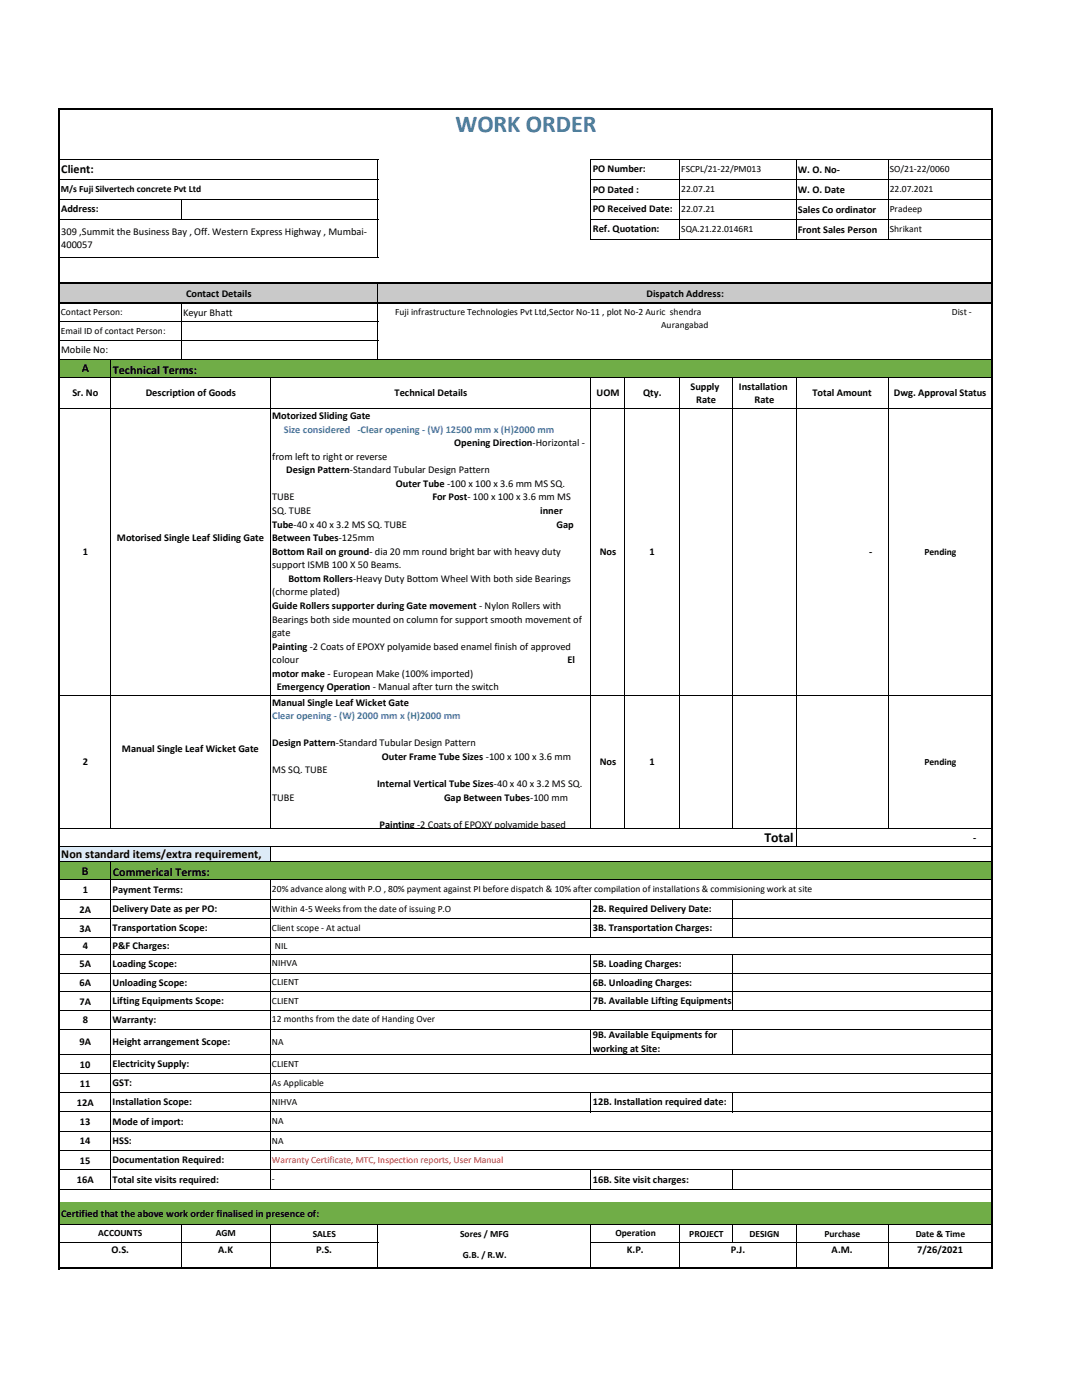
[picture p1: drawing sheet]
<svg xmlns="http://www.w3.org/2000/svg" width="216mm" height="279mm" viewBox="0 0 216 279" stroke-linecap="round" stroke-linejoin="round" font-family="sans-serif">
<defs><g id="words">
<text font-size="4.8" fill="#2f75b5" x="90.9" y="26.2">WORK ORDER</text>
<text font-size="2.8" x="152.5" y="168">Total</text>
<g font-size="2.4">
<text x="12.2" y="34.5">Client:</text>
<text x="16.3" y="74.3">A</text>
<text x="22.5" y="74.5">Technical Terms:</text>
<text x="12.2" y="171.2">Non standard items/extra requirement,</text>
<text x="16.3" y="174.6">B</text>
<text x="22.5" y="174.8">Commerical Terms:</text>
</g>
<g font-size="2.1">
<text x="118.3" y="34.4">PO Number:</text>
<text x="159.2" y="34.5">W. O. No-</text>
<text x="118.3" y="38.5">PO Dated :</text>
<text x="159.2" y="38.5">W. O. Date</text>
<text x="12.2" y="42.4">Address:</text>
<text x="12.2" y="46.9">309 ,Summit the Business Bay , Off. Western Express Highway , Mumbai-</text>
<text x="118.3" y="46.4">Ref. Quotation:</text>
<text x="118.3" y="42.4">PO Received Date:</text>
<text x="159.2" y="42.5">Sales Co ordinator</text>
<text x="159.2" y="46.4">Front Sales Person</text>
<text x="12.2" y="49.6">400057</text>
<text x="37.1" y="59.2">Contact Details</text>
<text x="129" y="59.2">Dispatch Address:</text>
<text x="36.5" y="63">Keyur Bhatt</text>
<text x="12.2" y="70.5">Mobile No:</text>
<text x="137.8" y="77.8">Supply</text>
<text x="147.4" y="77.8">Installation</text>
<text x="14.4" y="79.1">Sr. No</text>
<text x="29.1" y="79">Description of Goods</text>
<text x="54.3" y="83.6">Motorized Sliding Gate</text>
<text x="78.7" y="79">Technical Details</text>
<text x="119" y="79.1">UOM</text>
<text x="128.3" y="79.1">Qty.</text>
<text x="138.9" y="80.5">Rate</text>
<text x="150.5" y="80.5">Rate</text>
<text x="162.1" y="79.1">Total Amount</text>
<text x="178.4" y="79.1">Dwg. Approval Status</text>
<text x="90.6" y="89">Opening Direction-Horizontal -</text>
<text x="54.3" y="91.7">from left to right or reverse</text>
<text x="57.1" y="94.4">Design Pattern-Standard Tubular Design Pattern</text>
<text x="54.3" y="99.9">TUBE</text>
<text x="79" y="97.2">Outer Tube -100 x 100 x 3.6 mm MS SQ.</text>
<text x="86.3" y="99.9">For Post- 100 x 100 x 3.6 mm MS</text>
<text x="54.3" y="108">Between Tubes-125mm</text>
<text x="54.3" y="102.6">SQ. TUBE</text>
<text x="54.3" y="105.3">Tube-40 x 40 x 3.2 MS SQ. TUBE</text>
<text x="107.8" y="102.6">inner</text>
<text x="111" y="105.3">Gap</text>
<text x="16.5" y="110.7">1</text>
<text x="23.3" y="108">Motorised Single Leaf Sliding Gate</text>
<text x="54.3" y="113.4">support ISMB 100 X 50 Beams.</text>
<text x="54.3" y="110.7">Bottom Rail on ground- dia 20 mm round bright bar with heavy duty</text>
<text x="119.7" y="110.7">Nos</text>
<text x="129.6" y="110.7">1</text>
<text x="173.4" y="110.7">-</text>
<text x="54.3" y="118.8">(chorme plated)</text>
<text x="57.6" y="116.1">Bottom Rollers-Heavy Duty Bottom Wheel With both side Bearings</text>
<text x="54.3" y="121.5">Guide Rollers supporter during Gate movement - Nylon Rollers with</text>
<text x="54.3" y="124.2">Bearings both side mounted on column for support smooth movement of</text>
<text x="54.3" y="127">gate</text>
<text x="54.3" y="129.7">Painting -2 Coats of EPOXY polyamide based enamel finish of approved</text>
<text x="54.3" y="135.1">motor make - European Make (100% imported)</text>
<text x="54.3" y="132.4">colour</text>
<text x="55.2" y="137.8">Emergency Operation - Manual after turn the switch</text>
<text x="113.2" y="132.4">El</text>
<text x="54.3" y="140.5">Operating Switch - Push Button from inside</text>
<text x="54.3" y="140.8">Manual Single Leaf Wicket Gate</text>
<text x="24.3" y="150">Manual Single Leaf Wicket Gate</text>
<text x="54.3" y="148.9">Design Pattern-Standard Tubular Design Pattern</text>
<text x="16.5" y="152.7">2</text>
<text x="54.3" y="154.3">MS SQ. TUBE</text>
<text x="76.2" y="151.6">Outer Frame Tube Sizes -100 x 100 x 3.6 mm</text>
<text x="119.7" y="152.7">Nos</text>
<text x="129.6" y="152.7">1</text>
<text x="54.3" y="159.8">TUBE</text>
<text x="75.3" y="157.1">Internal Vertical Tube Sizes-40 x 40 x 3.2 MS SQ.</text>
<text x="88.6" y="159.8">Gap Between Tubes-100 mm</text>
<text x="75.7" y="165.2">Painting -2 Coats of EPOXY polyamide based</text>
<text x="194.2" y="167.8">-</text>
<text x="16.5" y="178.3">1</text>
<text x="22.5" y="178.2">Payment Terms:</text>
<text x="15.9" y="182.2">2A</text>
<text x="15.9" y="186">3A</text>
<text x="22.5" y="182.1">Delivery Date as per PO:</text>
<text x="22.5" y="185.9">Transportation Scope:</text>
<text x="118.3" y="185.9">3B. Transportation Charges:</text>
<text x="118.3" y="182.1">2B. Required Delivery Date:</text>
<text x="16.5" y="189.5">4</text>
<text x="22.5" y="189.4">P&amp;F Charges:</text>
<text x="15.9" y="193">5A</text>
<text x="15.9" y="196.8">6A</text>
<text x="22.5" y="196.7">Unloading Scope:</text>
<text x="22.5" y="193">Loading Scope:</text>
<text x="118.3" y="193">5B. Loading Charges:</text>
<text x="118.3" y="196.7">6B. Unloading Charges:</text>
<text x="15.9" y="200.5">7A</text>
<text x="22.5" y="200.4">Lifting Equipments Scope:</text>
<text x="118.3" y="200.4">7B. Available Lifting Equipments:</text>
<text x="15.9" y="208.6">9A</text>
<text x="16.5" y="204.2">8</text>
<text x="22.5" y="204.1">Warranty:</text>
<text x="22.5" y="208.5">Height arrangement Scope:</text>
<text x="118.3" y="207.2">9B. Available Equipments for</text>
<text x="118.3" y="209.9">working at Site:</text>
<text x="16" y="213.1">10</text>
<text x="22.5" y="213">Electricity Supply:</text>
<text x="15.3" y="220.7">12A</text>
<text x="16" y="216.9">11</text>
<text x="22.5" y="216.8">GST:</text>
<text x="22.5" y="220.6">Installation Scope:</text>
<text x="118.3" y="220.6">12B. Installation required date:</text>
<text x="16" y="224.5">13</text>
<text x="22.5" y="224.5">Mode of import:</text>
<text x="16" y="228.4">14</text>
<text x="16" y="232.2">15</text>
<text x="22.5" y="232.2">Documentation Required:</text>
<text x="22.5" y="228.3">HSS:</text>
<text x="15.3" y="236.1">16A</text>
<text x="22.5" y="236">Total site visits required:</text>
<text x="118.3" y="236">16B. Site visit charges:</text>
<text x="12.2" y="242.8">Certified that the above work order finalised in presence of:</text>
<text x="22.3" y="250">O.S.</text>
<text x="43.6" y="250">A.K</text>
<text x="63.1" y="250">P.S.</text>
<text x="125.1" y="250">K.P.</text>
<text x="145.8" y="250">P.J.</text>
<text x="165.9" y="250">A.M.</text>
<text x="183" y="250">7/26/2021</text>
</g>
<g font-size="2.1" fill="#4472c4">
<text x="56.6" y="86.3">Size considered -Clear opening - (W) 12500 mm x (H)2000 mm</text>
<text x="54.3" y="143.5">Clear opening - (W) 2000 mm x (H)2000 mm</text>
</g>
<g font-size="1.9">
<text x="135.9" y="34.3">FSCPL/21-22/PM013</text>
<text x="177.5" y="34.4">SO/21-22/0060</text>
<text x="12.1" y="38.3">M/s Fuji Silvertech concrete Pvt Ltd</text>
<text x="135.9" y="38.3">22.07.21</text>
<text x="177.5" y="38.4">22.07.2021</text>
<text x="135.9" y="42.3">22.07.21</text>
<text x="135.9" y="46.3">SQA.21.22.0146R1</text>
<text x="177.5" y="42.4">Pradeep</text>
<text x="177.5" y="46.4">Shrikant</text>
<text x="12.1" y="62.9">Contact Person:</text>
<text x="78.8" y="62.9">Fuji infrastructure Technologies Pvt Ltd,Sector No-11 , plot No-2 Auric shendra</text>
<text x="131.9" y="65.4">Aurangabad</text>
<text x="189.9" y="62.9">Dist -</text>
<text x="12.1" y="66.7">Email ID of contact Person:</text>
<text x="184.4" y="110.7">Pending</text>
<text x="184.4" y="152.6">Pending</text>
<text x="54.3" y="178.1">20% advance along with P.O , 80% payment against PI before dispatch &amp; 10% after compilation of installations &amp; commisioning work at site</text>
<text x="54.3" y="182">Within 4-5 Weeks from the date of issuing P.O</text>
<text x="54.3" y="185.8">Client scope - At actual</text>
<text x="54.9" y="189.4">NIL</text>
<text x="54.3" y="192.9">NIHVA</text>
<text x="54.3" y="196.6">CLIENT</text>
<text x="54.3" y="200.3">CLIENT</text>
<text x="54.3" y="204">12 months from the date of Handing Over</text>
<text x="54.3" y="208.5">NA</text>
<text x="54.3" y="213">CLIENT</text>
<text x="54.3" y="216.7">As Applicable</text>
<text x="54.3" y="220.6">NIHVA</text>
<text x="54.3" y="224.4">NA</text>
<text x="54.3" y="228.3">NA</text>
<text x="54.3" y="236">-</text>
<text x="19.6" y="246.7">ACCOUNTS</text>
<text x="43.1" y="246.7">AGM</text>
<text x="62.4" y="246.8">SALES</text>
<text x="91.8" y="246.8">Sores / MFG</text>
<text x="92.3" y="251.1">G.B. / R.W.</text>
<text x="122.8" y="246.7">Operation</text>
<text x="137.5" y="246.8">PROJECT</text>
<text x="149.6" y="246.8">DESIGN</text>
<text x="164.5" y="246.8">Purchase</text>
<text x="182.7" y="246.8">Date &amp; Time</text>
</g>
<text font-size="1.9" fill="#f00" x="54.3" y="232.1">Warranty Certificate, MTC, Inspection reports, User Manual</text>
</g></defs>
<path d="M11.8 56.6h186.2v4h-186.2z" fill-rule="evenodd" fill="#c9c9c9"/>
<path d="M11.8 71.7h186.2v3.7h-186.2z" fill-rule="evenodd" fill="#70ad47"/>
<path d="M11.8 168.9h42.2v3.1h-42.2z" fill-rule="evenodd" fill="#ddebf7"/>
<g fill="#70ad47">
<path d="M11.8 172h186.2v3.6h-186.2z" fill-rule="evenodd"/>
<path d="M11.8 239.9h186.2v4.6h-186.2z" fill-rule="evenodd"/>
</g>
<g fill="none" stroke="#000" stroke-width=".2">
<path d="M12 31.8h63.4M12 35.8h63.4M12 39.8h63.4M36.2 39.8v4M75.4 31.9v19.6M117.9 31.7v16.1M118 31.8h79.8M118 35.8h79.8M118 39.8h79.8M135.6 31.9v15.9M158.8 31.9v15.9M177.2 31.9v15.9"/>
<path d="M12 43.7h63.4M12 51.4h63.4M75.4 56.7v3.7M118 43.7h79.8M118 47.7h79.8M12 64.3h63.4M12 68h63.4M12 71.7h185.8M12 75.3h185.8M22.1 71.8v93.7M36.2 60.7v11.1M53.9 75.4v90.1"/>
<path d="M75.4 60.7v11.1M117.9 75.4v90.1M124.6 75.4v90.1M135.6 75.4v90.1M146.2 75.4v90.1M158.8 75.4v93.6M177.2 75.4v90.1M12 81.5h185.8M12 138.7h185.8M12 165.4h185.8M12 168.9h185.8M12 172h185.8"/>
<path d="M12 175.6h185.8M12 179.5h185.8M22.1 172v65.4M53.9 169v3M53.9 175.6v61.8M117.9 179.6v7.6M146.2 179.6v7.6M12 183.4h185.8M12 187.1h185.8M12 190.5h185.8M12 194.2h185.8M12 197.9h185.8"/>
<path d="M117.9 190.5v11.2M146.2 190.5v11.2M12 201.6h185.8M12 205.4h185.8M12 210.5h185.8M12 214.3h185.8M12 218.1h185.8M117.9 205.4v5.2M117.9 218.1v3.9M146.2 205.4v5.2M146.2 218.1v3.9M12 221.9h185.8"/>
<path d="M12 225.8h185.8M12 229.6h185.8M12 233.5h185.8M12 237.3h185.8M117.9 233.6v3.8M146.2 233.6v3.8M12 247.9h63.4M12 244.4h185.8M36.2 244.5v8.5M53.9 244.5v8.5M75.4 244.5v8.5M117.9 244.5v8.5"/>
<path d="M118 247.9h79.8M135.6 244.5v8.5M146.2 244.5v3.5M158.8 244.5v8.5M177.2 244.5v8.5"/>
</g>
<path d="M11.8 21.5v231.8M12 21.7h186.1M198 21.9v231.4M12 56.6h186.1M12 60.5h186.1M12 253.2h186.1" fill="none" stroke="#000" stroke-width=".34"/>
<use href="#words"/>
</svg>
